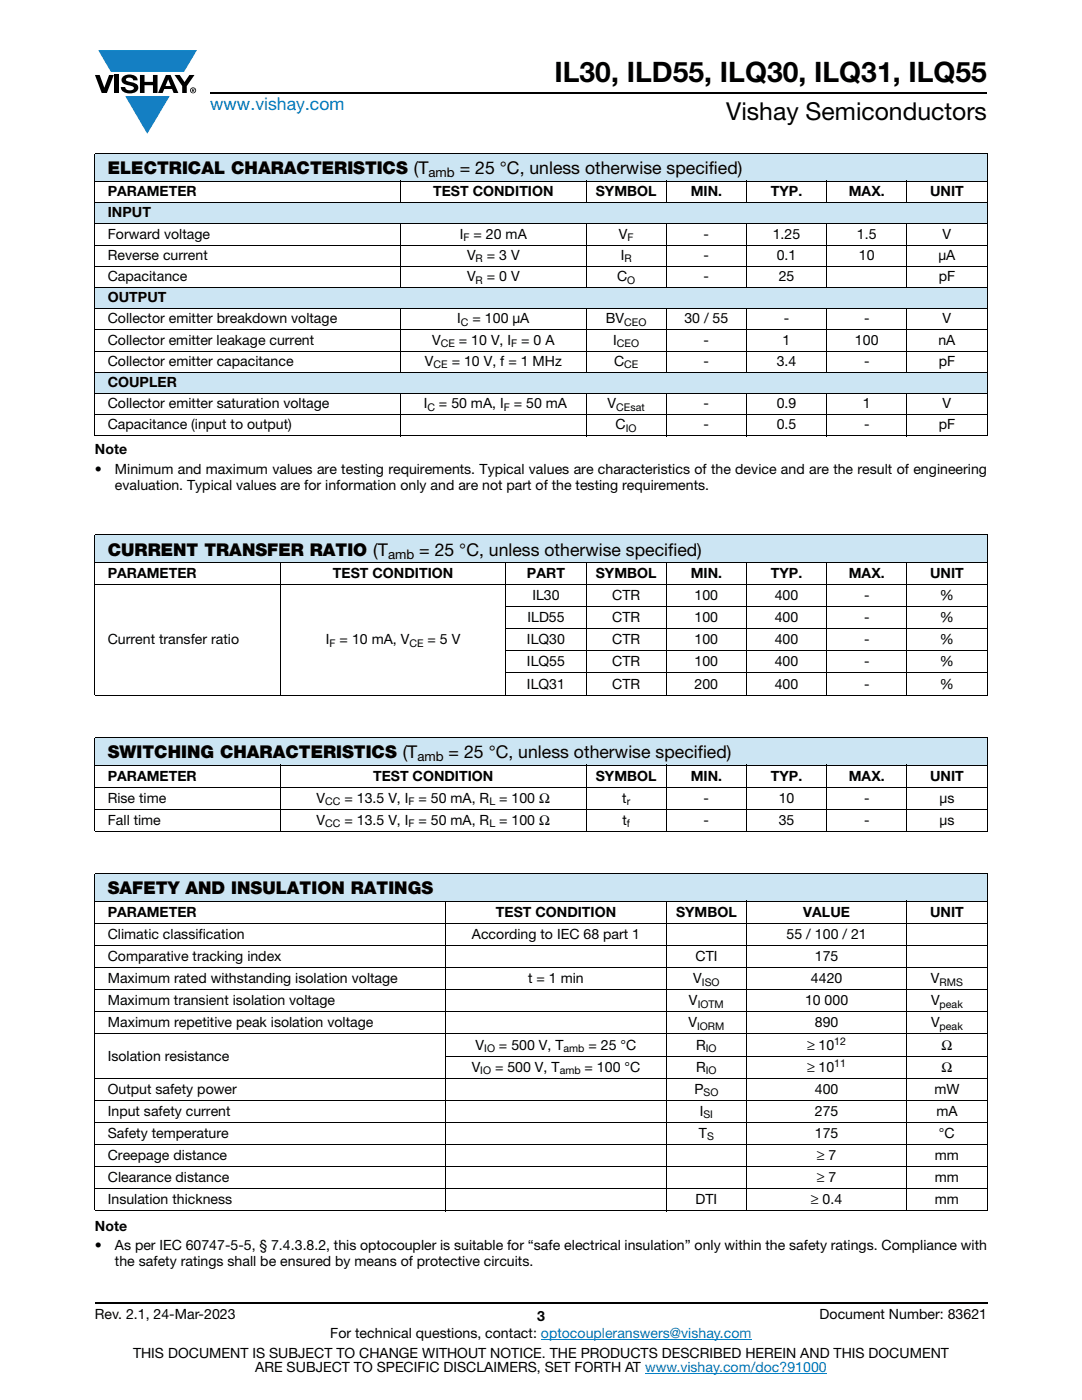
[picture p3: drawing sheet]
<svg xmlns="http://www.w3.org/2000/svg" width="216mm" height="279mm" viewBox="0 0 216 279" stroke-linecap="round" stroke-linejoin="round" font-family="sans-serif">
<defs><g id="words">
<text font-size="5.6" x="110.6" y="16.4">IL30, ILD55, ILQ30, ILQ31, ILQ55</text>
<text font-size="4.9" x="144.9" y="24">Vishay Semiconductors</text>
<text font-size="3.5" fill="#007ec4" x="42" y="21.9">www.vishay.com</text>
<g font-size="3.5">
<text x="21.5" y="34.6">ELECTRICAL CHARACTERISTICS (T</text>
<text x="91.7" y="34.6">= 25 °C, unless otherwise specified)</text>
<text x="21.5" y="110.9">CURRENT TRANSFER RATIO (T</text>
<text x="83.7" y="110.9">= 25 °C, unless otherwise specified)</text>
<text x="21.5" y="151.3">SWITCHING CHARACTERISTICS (T</text>
<text x="89.5" y="151.3">= 25 °C, unless otherwise specified)</text>
<text x="21.5" y="178.5">SAFETY AND INSULATION RATINGS</text>
</g>
<g font-size="2.8">
<text x="21.5" y="39.1">PARAMETER</text>
<text x="86.4" y="39.1">TEST CONDITION</text>
<text x="118.9" y="39.1">SYMBOL</text>
<text x="137.8" y="39.1">MIN.</text>
<text x="153.8" y="39.1">TYP.</text>
<text x="169.4" y="39.1">MAX.</text>
<text x="185.6" y="39.1">UNIT</text>
<text x="21.5" y="43.4">INPUT</text>
<text x="21.5" y="47.6">Forward voltage</text>
<text x="91.8" y="47.6">I</text>
<text x="94.5" y="47.6">= 20 mA</text>
<text x="123.5" y="47.6">V</text>
<text x="140.4" y="47.6">-</text>
<text x="154.2" y="47.6">1.25</text>
<text x="171" y="47.6">1.5</text>
<text x="188.1" y="47.6">V</text>
<text x="21.5" y="51.8">Reverse current</text>
<text x="93.2" y="51.8">V</text>
<text x="97.2" y="51.8">= 3 V</text>
<text x="123.9" y="51.8">I</text>
<text x="140.4" y="51.8">-</text>
<text x="155" y="51.8">0.1</text>
<text x="171.4" y="51.8">10</text>
<text x="187.3" y="51.8">μA</text>
<text x="21.5" y="56.1">Capacitance</text>
<text x="93.2" y="56.1">V</text>
<text x="97.2" y="56.1">= 0 V</text>
<text x="123.1" y="56.1">C</text>
<text x="140.4" y="56.1">-</text>
<text x="155.4" y="56.1">25</text>
<text x="187.3" y="56.1">pF</text>
<text x="21.5" y="60.3">OUTPUT</text>
<text x="21.5" y="64.5">Collector emitter breakdown voltage</text>
<text x="91.2" y="64.5">I</text>
<text x="94.3" y="64.5">= 100 μA</text>
<text x="120.9" y="64.5">BV</text>
<text x="136.6" y="64.5">30 / 55</text>
<text x="156.4" y="64.5">-</text>
<text x="172.4" y="64.5">-</text>
<text x="188.1" y="64.5">V</text>
<text x="21.5" y="68.8">Collector emitter leakage current</text>
<text x="86.2" y="68.8">V</text>
<text x="91.6" y="68.8">= 10 V, I</text>
<text x="104" y="68.8">= 0 A</text>
<text x="122.4" y="68.8">I</text>
<text x="140.4" y="68.8">-</text>
<text x="156.2" y="68.8">1</text>
<text x="170.6" y="68.8">100</text>
<text x="187.3" y="68.8">nA</text>
<text x="21.5" y="77.2">COUPLER</text>
<text x="21.5" y="73">Collector emitter capacitance</text>
<text x="84.8" y="73">V</text>
<text x="90.1" y="73">= 10 V, f = 1 MHz</text>
<text x="122.5" y="73">C</text>
<text x="140.4" y="73">-</text>
<text x="155" y="73">3.4</text>
<text x="172.4" y="73">-</text>
<text x="187.3" y="73">pF</text>
<text x="21.5" y="81.5">Collector emitter saturation voltage</text>
<text x="84.5" y="81.5">I</text>
<text x="87.6" y="81.5">= 50 mA, I</text>
<text x="102.5" y="81.5">= 50 mA</text>
<text x="121.2" y="81.5">V</text>
<text x="140.4" y="81.5">-</text>
<text x="155" y="81.5">0.9</text>
<text x="172.2" y="81.5">1</text>
<text x="188.1" y="81.5">V</text>
<text x="21.5" y="85.7">Capacitance (input to output)</text>
<text x="122.8" y="85.7">C</text>
<text x="140.4" y="85.7">-</text>
<text x="155" y="85.7">0.5</text>
<text x="172.4" y="85.7">-</text>
<text x="187.3" y="85.7">pF</text>
<text x="18.9" y="90.7">Note</text>
<text x="18.9" y="94.5">•</text>
<text x="22.9" y="94.5">Minimum and maximum values are testing requirements. Typical values are characteristics of the device and are the result of engineering</text>
<text x="22.9" y="97.7">evaluation. Typical values are for information only and are not part of the testing requirements.</text>
<text x="21.5" y="115.4">PARAMETER</text>
<text x="66.4" y="115.4">TEST CONDITION</text>
<text x="105.2" y="115.4">PART</text>
<text x="106.2" y="119.8">IL30</text>
<text x="118.9" y="115.4">SYMBOL</text>
<text x="122.2" y="119.8">CTR</text>
<text x="137.8" y="115.4">MIN.</text>
<text x="138.6" y="119.8">100</text>
<text x="153.8" y="115.4">TYP.</text>
<text x="154.6" y="119.8">400</text>
<text x="169.4" y="115.4">MAX.</text>
<text x="172.4" y="119.8">-</text>
<text x="185.6" y="115.4">UNIT</text>
<text x="187.5" y="119.8">%</text>
<text x="105.2" y="124.2">ILD55</text>
<text x="122.2" y="124.2">CTR</text>
<text x="138.6" y="124.2">100</text>
<text x="154.6" y="124.2">400</text>
<text x="172.4" y="124.2">-</text>
<text x="187.5" y="124.2">%</text>
<text x="21.5" y="128.6">Current transfer ratio</text>
<text x="65" y="128.6">I</text>
<text x="67.8" y="128.6">= 10 mA, V</text>
<text x="85.3" y="128.6">= 5 V</text>
<text x="105.2" y="128.6">ILQ30</text>
<text x="122.2" y="128.6">CTR</text>
<text x="138.6" y="128.6">100</text>
<text x="154.6" y="128.6">400</text>
<text x="172.4" y="128.6">-</text>
<text x="187.5" y="128.6">%</text>
<text x="105.2" y="133">ILQ55</text>
<text x="105.2" y="137.4">ILQ31</text>
<text x="122.2" y="133">CTR</text>
<text x="122.2" y="137.4">CTR</text>
<text x="138.6" y="133">100</text>
<text x="138.6" y="137.4">200</text>
<text x="154.6" y="133">400</text>
<text x="154.6" y="137.4">400</text>
<text x="172.4" y="133">-</text>
<text x="172.4" y="137.4">-</text>
<text x="187.5" y="133">%</text>
<text x="187.5" y="137.4">%</text>
<text x="21.5" y="155.8">PARAMETER</text>
<text x="74.4" y="155.8">TEST CONDITION</text>
<text x="118.9" y="155.8">SYMBOL</text>
<text x="137.8" y="155.8">MIN.</text>
<text x="153.8" y="155.8">TYP.</text>
<text x="169.4" y="155.8">MAX.</text>
<text x="185.6" y="155.8">UNIT</text>
<text x="21.5" y="160.2">Rise time</text>
<text x="63.1" y="160.2">V</text>
<text x="68.7" y="160.2">= 13.5 V, I</text>
<text x="83.5" y="160.2">= 50 mA, R = 100 Ω</text>
<text x="124.2" y="160.2">t</text>
<text x="140.4" y="160.2">-</text>
<text x="155.4" y="160.2">10</text>
<text x="172.4" y="160.2">-</text>
<text x="187.5" y="160.2">μs</text>
<text x="21.5" y="164.6">Fall time</text>
<text x="63.2" y="164.6">V</text>
<text x="68.7" y="164.6">= 13.5 V, I</text>
<text x="83.5" y="164.6">= 50 mA, R = 100 Ω</text>
<text x="124.2" y="164.6">t</text>
<text x="140.4" y="164.6">-</text>
<text x="155.4" y="164.6">35</text>
<text x="172.4" y="164.6">-</text>
<text x="187.5" y="164.6">μs</text>
<text x="21.5" y="183">PARAMETER</text>
<text x="98.9" y="183">TEST CONDITION</text>
<text x="134.9" y="183">SYMBOL</text>
<text x="160.3" y="183">VALUE</text>
<text x="185.6" y="183">UNIT</text>
<text x="21.5" y="187.4">Climatic classification</text>
<text x="21.5" y="191.8">Comparative tracking index</text>
<text x="94.2" y="187.4">According to IEC 68 part 1</text>
<text x="138.8" y="191.8">CTI</text>
<text x="157" y="187.4">55 / 100 / 21</text>
<text x="162.6" y="191.8">175</text>
<text x="21.5" y="196.2">Maximum rated withstanding isolation voltage</text>
<text x="105.4" y="196.2">t = 1 min</text>
<text x="138.3" y="196.2">V</text>
<text x="161.8" y="196.2">4420</text>
<text x="185.8" y="196.2">V</text>
<text x="21.5" y="200.6">Maximum transient isolation voltage</text>
<text x="137.5" y="200.6">V</text>
<text x="160.6" y="200.6">10 000</text>
<text x="185.8" y="200.6">V</text>
<text x="21.5" y="205">Maximum repetitive peak isolation voltage</text>
<text x="94.9" y="209.5">V</text>
<text x="99.6" y="209.5">= 500 V, T</text>
<text x="117.4" y="209.5">= 25 °C</text>
<text x="137.4" y="205">V</text>
<text x="138.9" y="209.5">R</text>
<text x="161.1" y="209.5">≥ 10</text>
<text x="162.6" y="205">890</text>
<text x="185.8" y="205">V</text>
<text x="187.9" y="209.5">Ω</text>
<text x="21.5" y="211.7">Isolation resistance</text>
<text x="94.1" y="213.9">V</text>
<text x="98.8" y="213.9">= 500 V, T</text>
<text x="116.6" y="213.9">= 100 °C</text>
<text x="138.9" y="213.9">R</text>
<text x="161.1" y="213.9">≥ 10</text>
<text x="187.9" y="213.9">Ω</text>
<text x="21.5" y="218.3">Output safety power</text>
<text x="138.6" y="218.3">P</text>
<text x="162.6" y="218.3">400</text>
<text x="186.4" y="218.3">mW</text>
<text x="21.5" y="222.7">Input safety current</text>
<text x="21.5" y="227.1">Safety temperature</text>
<text x="139.4" y="227.1">T</text>
<text x="139.6" y="222.7">I</text>
<text x="162.6" y="222.7">275</text>
<text x="162.6" y="227.1">175</text>
<text x="186.8" y="222.7">mA</text>
<text x="187.4" y="227.1">°C</text>
<text x="21.5" y="231.5">Creepage distance</text>
<text x="163" y="231.5">≥ 7</text>
<text x="186.5" y="231.5">mm</text>
<text x="21.5" y="235.9">Clearance distance</text>
<text x="163" y="235.9">≥ 7</text>
<text x="186.5" y="235.9">mm</text>
<text x="18.9" y="245.6">Note</text>
<text x="21.5" y="240.3">Insulation thickness</text>
<text x="138.8" y="240.3">DTI</text>
<text x="161.8" y="240.3">≥ 0.4</text>
<text x="186.5" y="240.3">mm</text>
<text x="18.9" y="249.5">•</text>
<text x="22.9" y="249.5">As per IEC 60747-5-5, § 7.4.3.8.2, this optocoupler is suitable for “safe electrical insulation” only within the safety ratings. Compliance with</text>
<text x="22.9" y="252.7">the safety ratings shall be ensured by means of protective circuits.</text>
<text x="18.9" y="263.3">Rev. 2.1, 24-Mar-2023</text>
<text x="107.2" y="263.6">3</text>
<text x="163.6" y="263.3">Document Number: 83621</text>
<text x="65.9" y="267.1">For technical questions, contact: optocoupleranswers@vishay.com</text>
<text x="26.5" y="271">THIS DOCUMENT IS SUBJECT TO CHANGE WITHOUT NOTICE. THE PRODUCTS DESCRIBED HEREIN AND THIS DOCUMENT</text>
<text x="50.9" y="273.8">ARE SUBJECT TO SPECIFIC DISCLAIMERS, SET FORTH AT www.vishay.com/doc?91000</text>
</g>
<g font-size="2.6">
<text x="85.5" y="35.3">amb</text>
<text x="77.4" y="111.5">amb</text>
<text x="83.3" y="151.9">amb</text>
</g>
<g font-size="2.1">
<text x="92.5" y="48.1">F</text>
<text x="94.9" y="52.3">R</text>
<text x="124.6" y="52.3">R</text>
<text x="125.2" y="48.1">F</text>
<text x="94.9" y="56.6">R</text>
<text x="125.2" y="56.6">O</text>
<text x="92" y="65">C</text>
<text x="124.6" y="65">CEO</text>
<text x="88" y="69.3">CE</text>
<text x="102" y="69.3">F</text>
<text x="123.1" y="69.3">CEO</text>
<text x="86.5" y="73.5">CE</text>
<text x="124.6" y="73.5">CE</text>
<text x="85.3" y="82">C</text>
<text x="100.5" y="82">F</text>
<text x="123" y="82">CEsat</text>
<text x="124.9" y="86.2">IO</text>
<text x="65.8" y="129.1">F</text>
<text x="81.7" y="129.1">CE</text>
<text x="64.9" y="160.7">CC</text>
<text x="81.5" y="160.7">F</text>
<text x="97.6" y="160.7">L</text>
<text x="125.1" y="160.7">r</text>
<text x="64.9" y="165.1">CC</text>
<text x="81.5" y="165.1">F</text>
<text x="97.6" y="165.1">L</text>
<text x="125.1" y="165.1">f</text>
<text x="140.1" y="196.7">ISO</text>
<text x="187.5" y="196.7">RMS</text>
<text x="139.2" y="201.1">IOTM</text>
<text x="187.5" y="201.1">peak</text>
<text x="96.6" y="210">IO</text>
<text x="112.5" y="210">amb</text>
<text x="139.1" y="205.5">IORM</text>
<text x="140.8" y="210">IO</text>
<text x="166.5" y="208.6">12</text>
<text x="187.5" y="205.5">peak</text>
<text x="95.8" y="214.4">IO</text>
<text x="111.7" y="214.4">amb</text>
<text x="140.8" y="214.4">IO</text>
<text x="166.5" y="213">11</text>
<text x="140.4" y="218.8">SO</text>
<text x="140.4" y="223.2">SI</text>
<text x="141.1" y="227.6">S</text>
</g>
</g></defs>
<g fill="#147fc3">
<path d="M19.6 10h19.7l-2.6 4.3h-1.1h-13.5z"/>
<path d="M25 19.2h8.9l-4.5 7.5z"/>
</g>
<g fill="#000">
<path d="M18.9 15h1l.9 2.5 1-2.5h.9l-1.4 3.6h-1zM22.9 15h.9v3.6h-.9zM24.6 15.3a2.1 2.1 0 0 1 2.8 .3l.1 .4h-.9a.79 .79 0 0 0-.7-.5 .79 .79 0 0 0-.8 .4l.3 .3 1 .2a1.08 1.08 0 0 1 1.2 1 1.08 1.08 0 0 1-1.1 1.2 1.73 1.73 0 0 1-2.4-1.2h.9a.96 .96 0 0 0 .8 .6 .96 .96 0 0 0 .9-.4 1.31 1.31 0 0 0-1.2-.6 1.03 1.03 0 0 1-1.1-.6 1.03 1.03 0 0 1 .2-1.1zM27.9 15h.9v1.3h1.7v-1.3h.9v3.6h-.9v-1.6h-1.7v1.6h-.9zM34.8 15h1.1l.9 1.4 1-1.4h1l-1.5 2.2v1.4h-.9v-1.4z"/>
<path d="M33.6 15.9l.5 1.3h-1.1zM33.1 15l-1.6 3.6h1l.3-.8h1.5l.3 .8h1l-1.6-3.6z"/>
<path d="M38.4 17.8h.2v.2h-.2zM38.3 17.7v.7h.1v-.3l.4 .3-.2-.3 .2-.2-.1-.2z"/>
<path d="M38.1 18a.46 .46 0 0 1 .9 0 .46 .46 0 0 1-.9 0zM37.9 18a.6 .6 0 0 0 1.2 0 .6 .6 0 0 0-1.2 0z"/>
</g>
<path d="M42 18.6h155M18.9 260h178.1" fill="none" stroke="#000" stroke-width=".36"/>
<path d="M107.9 267.3h42.1M128.7 274h36.3" fill="none" stroke="#007ec4" stroke-width=".2"/>
<path d="M18.9 30.7h178.1v5.5h-178.1z" fill="#cce5f3"/>
<g fill="#fff">
<path d="M18.9 36.2h61v4.2h-61z"/>
<path d="M79.9 36.2h37v4.2h-37z"/>
<path d="M116.9 36.2h16v4.2h-16z"/>
<path d="M132.9 36.2h16v4.2h-16z"/>
<path d="M148.9 36.2h16.1v4.2h-16.1z"/>
<path d="M165 36.2h16v4.2h-16z"/>
<path d="M181 36.2h16v4.2h-16z"/>
</g>
<g fill="#cce5f3">
<path d="M18.9 40.4h178.1v4.3h-178.1z"/>
<path d="M18.9 57.4h178.1v4.2h-178.1z"/>
<path d="M18.9 74.3h178.1v4.2h-178.1z"/>
<path d="M18.9 106.8h178.1v5.5h-178.1z"/>
</g>
<g fill="#fff">
<path d="M18.9 112.3h37v4.4h-37z"/>
<path d="M55.9 112.3h45v4.4h-45z"/>
<path d="M100.9 112.3h16v4.4h-16z"/>
<path d="M116.9 112.3h16v4.4h-16z"/>
<path d="M132.9 112.3h16v4.4h-16z"/>
<path d="M148.9 112.3h16.1v4.4h-16.1z"/>
<path d="M165 112.3h16v4.4h-16z"/>
<path d="M181 112.3h16v4.4h-16z"/>
</g>
<path d="M18.9 147.2h178.1v5.5h-178.1z" fill="#cce5f3"/>
<g fill="#fff">
<path d="M18.9 152.7h37v4.4h-37z"/>
<path d="M55.9 152.7h61v4.4h-61z"/>
<path d="M116.9 152.7h16v4.4h-16z"/>
<path d="M132.9 152.7h16v4.4h-16z"/>
<path d="M148.9 152.7h16.1v4.4h-16.1z"/>
<path d="M165 152.7h16v4.4h-16z"/>
<path d="M181 152.7h16v4.4h-16z"/>
</g>
<path d="M18.9 174.4h178.1v5.5h-178.1z" fill="#cce5f3"/>
<g fill="#fff">
<path d="M18.9 179.9h70v4.4h-70z"/>
<path d="M88.9 179.9h44v4.4h-44z"/>
<path d="M132.9 179.9h16v4.4h-16z"/>
<path d="M148.9 179.9h32.1v4.4h-32.1z"/>
<path d="M181 179.9h16v4.4h-16z"/>
</g>
<g fill="none" stroke="#000" stroke-width=".2">
<path d="M18.9 30.7h178.1M18.9 36.2h178.1M18.9 30.8v56.1M79.9 36.1v4.4M116.9 36.1v4.4M132.9 36.1v4.4M148.9 36.1v4.4M165 36.1v4.4M181 36.1v4.4M197 30.8v56.1M18.9 40.4h178.1M18.9 44.7h178.1"/>
<path d="M18.9 48.9h178.1M18.9 53.1h178.1M18.9 57.4h178.1M79.9 44.6v12.9M116.9 44.6v12.9M132.9 44.6v12.9M148.9 44.6v12.9M165 44.6v12.9M181 44.6v12.9M18.9 61.6h178.1M18.9 65.8h178.1M18.9 70.1h178.1"/>
<path d="M18.9 74.3h178.1M18.9 78.5h178.1M79.9 61.5v12.9M79.9 78.4v8.7M116.9 61.5v12.9M116.9 78.4v8.7M132.9 61.5v12.9M132.9 78.4v8.7M148.9 61.5v12.9M148.9 78.4v8.7M165 61.5v12.9M165 78.4v8.7"/>
<path d="M181 61.5v12.9M181 78.4v8.7M18.9 82.8h178.1M18.9 87h178.1M18.9 106.8h178.1M18.9 112.3h178.1M18.9 116.7h178.1M18.9 106.8v31.8M55.9 112.2v26.6M100.9 112.2v26.6M116.9 112.2v26.6M132.9 112.2v26.6"/>
<path d="M148.9 112.2v26.6M165 112.2v26.6M181 112.2v26.6M197 106.8v31.8M18.9 138.7h178.1M100.9 121.1h96.1M100.9 125.5h96.1M100.9 129.9h96.1M100.9 134.3h96.1M18.9 147.2h178.1M18.9 152.7h178.1M18.9 157.1h178.1"/>
<path d="M18.9 147.3v18.5M55.9 152.6v13.4M116.9 152.6v13.4M132.9 152.6v13.4M148.9 152.6v13.4M165 152.6v13.4M181 152.6v13.4M197 147.3v18.5M18.9 161.5h178.1M18.9 165.9h178.1M18.9 174.4h178.1M18.9 179.9h178.1"/>
<path d="M18.9 174.5v67M88.9 179.8v61.9M132.9 179.8v61.9M148.9 179.8v61.9M181 179.8v61.9M197 174.5v67M18.9 184.3h178.1M18.9 188.7h178.1M18.9 193.1h178.1M18.9 197.5h178.1M18.9 201.9h178.1M18.9 206.3h178.1"/>
<path d="M18.9 215.2h178.1M18.9 219.6h178.1M88.9 210.8h108.1M18.9 224h178.1M18.9 228.4h178.1M18.9 232.8h178.1M18.9 237.2h178.1M18.9 241.6h178.1"/>
</g>
<use href="#words"/>
</svg>
